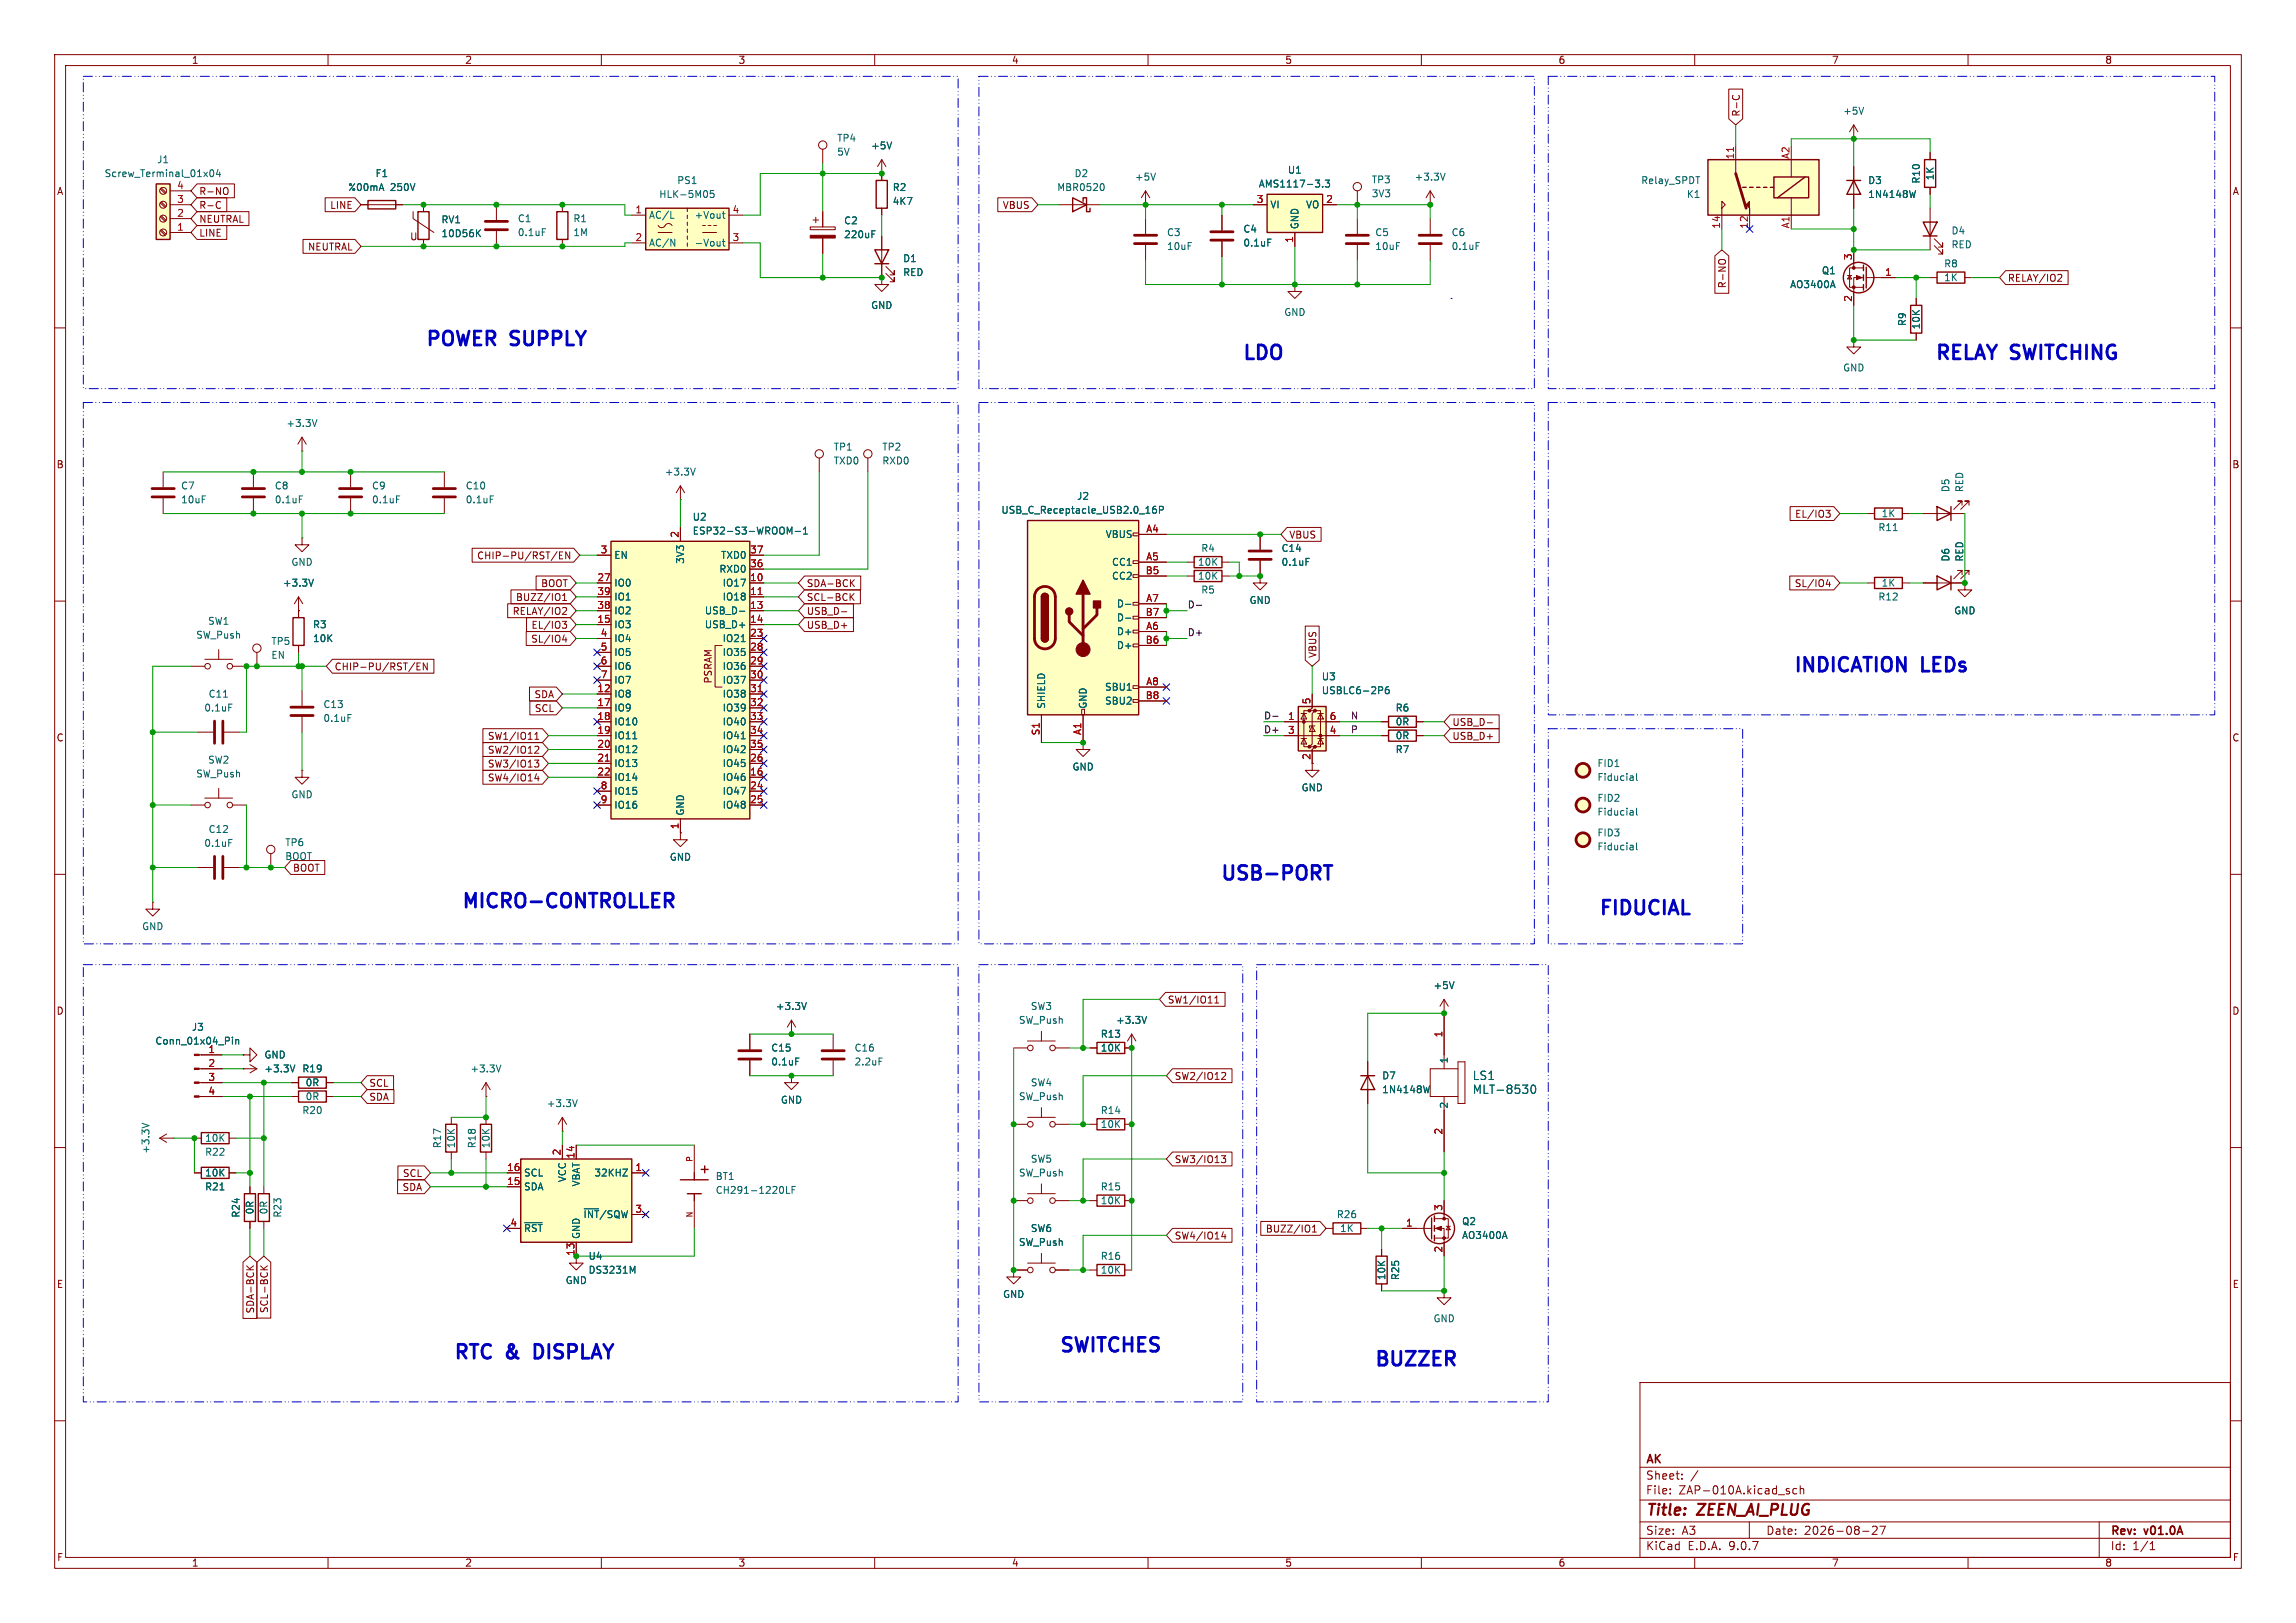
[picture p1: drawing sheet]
<svg xmlns="http://www.w3.org/2000/svg" width="420mm" height="297mm" viewBox="0 0 420 297" stroke-linecap="round" stroke-linejoin="round" font-family="sans-serif">
<defs><g id="words">
<g font-size="3.5" fill="#0000c2">
<text x="77.6" y="64">POWER</text>
<text x="93.5" y="64">SUPPLY</text>
<text x="227" y="66.6">LDO</text>
<text x="353.7" y="66.6">RELAY SWITCHING</text>
<text x="327.8" y="123.7">INDICATION</text>
<text x="351.6" y="123.7">LEDs</text>
<text x="223" y="161.8">USB-PORT</text>
<text x="84.2" y="166.9">MICRO-CONTROLLER</text>
<text x="292.2" y="168.2">FIDUCIAL</text>
<text x="82.7" y="249.4">RTC</text>
<text x="92.7" y="249.4">&amp;</text>
<text x="98.8" y="249.4">DISPLAY</text>
<text x="193.5" y="248.2">SWITCHES</text>
<text x="251.1" y="250.7">BUZZER</text>
</g>
<g font-size="2.8" fill="#840000">
<text x="301" y="277.9">Title:</text>
<text x="310.6" y="277.9">ZEEN_AI_PLUG</text>
</g>
<g font-size="2.1" fill="#006464">
<text x="269.3" y="197.8">LS1</text>
<text x="269.3" y="200.4">MLT-8530</text>
</g>
<g font-size="2.1" fill="#840000">
<text x="301" y="268.2">AK</text>
<text x="301" y="273.7">File:</text>
<text x="301" y="271">Sheet:</text>
<text x="307.1" y="273.7">ZAP-010A.kicad_sch</text>
<text x="301" y="281.1">Size:</text>
<text x="307.6" y="281.1">A3</text>
<text x="323" y="281.1">Date:</text>
<text x="330" y="281.1">2026-08-27</text>
<text x="386" y="281.3">Rev:</text>
<text x="392.4" y="281.3">v01.0A</text>
<text x="301" y="283.9">KiCad</text>
<text x="308.7" y="283.9">E.D.A.</text>
<text x="316.3" y="283.9">9.0.7</text>
<text x="386" y="283.9">Id:</text>
<text x="390.1" y="283.9">1/1</text>
</g>
<g font-size="1.8" fill="#840000">
<text x="35" y="11.9">1</text>
<text x="85" y="11.9">2</text>
<text x="135" y="11.9">3</text>
<text x="185" y="11.9">4</text>
<text x="235" y="11.9">5</text>
<text x="285" y="11.9">6</text>
<text x="335" y="11.9">7</text>
<text x="385" y="11.9">8</text>
<text x="318.5" y="21.4" transform="rotate(-90 318.5 21.4)">R-C</text>
<text x="10.3" y="35.9">A</text>
<text x="36.4" y="35.9">R-NO</text>
<text x="408.3" y="35.9">A</text>
<text x="36.4" y="38.4">R-C</text>
<text x="36.4" y="41">NEUTRAL</text>
<text x="60.3" y="38.4">LINE</text>
<text x="183.3" y="38.4">VBUS</text>
<text x="36.4" y="43.5">LINE</text>
<text x="56.2" y="46">NEUTRAL</text>
<text x="74.9" y="44.2">U</text>
<text x="315.9" y="52.9" transform="rotate(-90 315.9 52.9)">R-NO</text>
<text x="367.2" y="51.8">RELAY/IO2</text>
<text x="10.3" y="85.9">B</text>
<text x="408.2" y="85.9">B</text>
<text x="328.3" y="94.9">EL/IO3</text>
<text x="235.7" y="98.7">VBUS</text>
<text x="87.2" y="102.6">CHIP-PU/RST/EN</text>
<text x="98.9" y="107.6">BOOT</text>
<text x="147.5" y="107.6">SDA-BCK</text>
<text x="328.2" y="107.6">SL/IO4</text>
<text x="93.7" y="112.7">RELAY/IO2</text>
<text x="94.3" y="110.2">BUZZ/IO1</text>
<text x="147.5" y="112.7">USB_D-</text>
<text x="147.5" y="110.2">SCL-BCK</text>
<text x="97.1" y="117.8">SL/IO4</text>
<text x="97.1" y="115.3">EL/IO3</text>
<text x="147.5" y="115.3">USB_D+</text>
<text x="61.1" y="122.9">CHIP-PU/RST/EN</text>
<text x="130.4" y="125.2" transform="rotate(-90 130.4 125.2)">PSRAM</text>
<text x="241" y="120.5" transform="rotate(-90 241 120.5)">VBUS</text>
<text x="97.7" y="128">SDA</text>
<text x="97.7" y="130.5">SCL</text>
<text x="10.3" y="135.9">C</text>
<text x="89.1" y="135.6">SW1/IO11</text>
<text x="265.6" y="133">USB_D-</text>
<text x="265.6" y="135.6">USB_D+</text>
<text x="408.2" y="135.9">C</text>
<text x="89.1" y="138.1">SW2/IO12</text>
<text x="89.1" y="140.7">SW3/IO13</text>
<text x="89.1" y="143.2">SW4/IO14</text>
<text x="52.1" y="157.6">BOOT</text>
<text x="53.5" y="159.7">BOOT</text>
<text x="10.3" y="185.9">D</text>
<text x="213.5" y="183.8">SW1/IO11</text>
<text x="408.2" y="185.9">D</text>
<text x="214.8" y="197.8">SW2/IO12</text>
<text x="67.5" y="199.1">SCL</text>
<text x="67.5" y="201.6">SDA</text>
<text x="73.6" y="215.6">SCL</text>
<text x="214.8" y="213">SW3/IO13</text>
<text x="73.5" y="218.1">SDA</text>
<text x="214.8" y="227">SW4/IO14</text>
<text x="231.4" y="225.7">BUZZ/IO1</text>
<text x="10.3" y="235.9">E</text>
<text x="408.3" y="235.9">E</text>
<text x="46.7" y="240.5" transform="rotate(-90 46.7 240.5)">SDA-BCK</text>
<text x="49.2" y="240.4" transform="rotate(-90 49.2 240.4)">SCL-BCK</text>
<text x="10.3" y="285.9">F</text>
<text x="35" y="286.9">1</text>
<text x="85" y="286.9">2</text>
<text x="135" y="286.9">3</text>
<text x="185" y="286.9">4</text>
<text x="235" y="286.9">5</text>
<text x="285" y="286.9">6</text>
<text x="335" y="286.9">7</text>
<text x="385" y="286.9">8</text>
<text x="408.3" y="285.9">F</text>
</g>
<g font-size="1.8" fill="#006464">
<text x="337.1" y="21.2">+5V</text>
<text x="153" y="26.1">TP4</text>
<text x="153" y="28.7">5V</text>
<text x="159.3" y="27.5">+5V</text>
<text x="19" y="32.6">Screw_Terminal_01x04</text>
<text x="28.7" y="30.1">J1</text>
<text x="63.6" y="35.2">%00mA</text>
<text x="68.6" y="32.6">F1</text>
<text x="71.4" y="35.2">250V</text>
<text x="123.8" y="33.9">PS1</text>
<text x="163.2" y="35.2">R2</text>
<text x="193.3" y="35.2">MBR0520</text>
<text x="196.5" y="32.6">D2</text>
<text x="207.5" y="33.2">+5V</text>
<text x="230.2" y="34.5">AMS1117-3.3</text>
<text x="235.5" y="32">U1</text>
<text x="250.8" y="33.8">TP3</text>
<text x="258.7" y="33.2">+3.3V</text>
<text x="300.1" y="33.9">Relay_SPDT</text>
<text x="341.6" y="33.9">D3</text>
<text x="351.4" y="33.7" transform="rotate(-90 351.4 33.7)">R10</text>
<text x="353.9" y="33.1" transform="rotate(-90 353.9 33.1)">1K</text>
<text x="80.7" y="41.1">RV1</text>
<text x="94.6" y="40.9">C1</text>
<text x="104.8" y="40.9">R1</text>
<text x="118.6" y="40.2">AC/L</text>
<text x="120.5" y="36.4">HLK-5M05</text>
<text x="127" y="40.2">+Vout</text>
<text x="154.3" y="41.2">C2</text>
<text x="163.2" y="37.7">4K7</text>
<text x="232.3" y="38.3">VI</text>
<text x="238.8" y="38.3">VO</text>
<text x="250.8" y="36.3">3V3</text>
<text x="308.5" y="36.4">K1</text>
<text x="341.6" y="36.4">1N4148W</text>
<text x="80.7" y="43.6">10D56K</text>
<text x="94.6" y="43.4">0.1uF</text>
<text x="104.8" y="43.4">1M</text>
<text x="118.6" y="45.3">AC/N</text>
<text x="127" y="45.3">-Vout</text>
<text x="154.3" y="43.8">220uF</text>
<text x="213.4" y="43.4">C3</text>
<text x="213.4" y="45.9">10uF</text>
<text x="227.3" y="42.8">C4</text>
<text x="227.3" y="45.3">0.1uF</text>
<text x="237.7" y="42" transform="rotate(-90 237.7 42)">GND</text>
<text x="251.5" y="43.4">C5</text>
<text x="251.5" y="45.9">10uF</text>
<text x="265.4" y="43.4">C6</text>
<text x="265.4" y="45.9">0.1uF</text>
<text x="356.9" y="43.1">D4</text>
<text x="356.9" y="45.6">RED</text>
<text x="165.1" y="48.2">D1</text>
<text x="165.1" y="50.7">RED</text>
<text x="327.4" y="52.9">AO3400A</text>
<text x="333.2" y="50.4">Q1</text>
<text x="355.5" y="49.1">R8</text>
<text x="355.5" y="51.7">1K</text>
<text x="159.3" y="56.7">GND</text>
<text x="234.8" y="58">GND</text>
<text x="348.8" y="59.8" transform="rotate(-90 348.8 59.8)">R9</text>
<text x="351.4" y="60.4" transform="rotate(-90 351.4 60.4)">10K</text>
<text x="337.1" y="68.2">GND</text>
<text x="52.3" y="78.3">+3.3V</text>
<text x="152.4" y="82.7">TP1</text>
<text x="161.3" y="82.7">TP2</text>
<text x="33" y="89.8">C7</text>
<text x="50.2" y="89.8">C8</text>
<text x="68" y="89.8">C9</text>
<text x="85.1" y="89.8">C10</text>
<text x="121.5" y="87.2">+3.3V</text>
<text x="152.4" y="85.2">TXD0</text>
<text x="161.3" y="85.2">RXD0</text>
<text x="33" y="92.3">10uF</text>
<text x="50.2" y="92.3">0.1uF</text>
<text x="68" y="92.3">0.1uF</text>
<text x="85.1" y="92.3">0.1uF</text>
<text x="126.6" y="95.5">U2</text>
<text x="183.1" y="94.2">USB_C_Receptacle_USB2.0_16P</text>
<text x="196.9" y="91.7">J2</text>
<text x="344.1" y="94.8">1K</text>
<text x="356.8" y="90.2" transform="rotate(-90 356.8 90.2)">D5</text>
<text x="359.3" y="90.2" transform="rotate(-90 359.3 90.2)">RED</text>
<text x="126.6" y="98">ESP32-S3-WROOM-1</text>
<text x="202.2" y="98.7">VBUS</text>
<text x="219.6" y="101.2">R4</text>
<text x="234.3" y="101.2">C14</text>
<text x="343.5" y="97.4">R11</text>
<text x="51.7" y="107.5">+3.3V</text>
<text x="53.2" y="103.7">GND</text>
<text x="112.3" y="102.5">EN</text>
<text x="112.3" y="107.5">IO0</text>
<text x="125.3" y="103.3" transform="rotate(-90 125.3 103.3)">3V3</text>
<text x="131.5" y="105">RXD0</text>
<text x="131.8" y="102.5">TXD0</text>
<text x="132.1" y="107.5">IO17</text>
<text x="203.3" y="103.7">CC1</text>
<text x="203.3" y="106.3">CC2</text>
<text x="219" y="106.3">10K</text>
<text x="219" y="103.7">10K</text>
<text x="234.3" y="103.7">0.1uF</text>
<text x="344.1" y="107.5">1K</text>
<text x="356.8" y="102.9" transform="rotate(-90 356.8 102.9)">D6</text>
<text x="359.3" y="102.9" transform="rotate(-90 359.3 102.9)">RED</text>
<text x="112.3" y="110.1">IO1</text>
<text x="112.3" y="112.6">IO2</text>
<text x="128.8" y="112.6">USB_D-</text>
<text x="132.1" y="110.1">IO18</text>
<text x="204.2" y="111.4">D-</text>
<text x="204.2" y="113.9">D-</text>
<text x="219.6" y="108.8">R5</text>
<text x="228.5" y="110.7">GND</text>
<text x="343.5" y="110.1">R12</text>
<text x="357.4" y="112.6">GND</text>
<text x="35.8" y="117.1">SW_Push</text>
<text x="38" y="114.5">SW1</text>
<text x="49.5" y="118.2">TP5</text>
<text x="57.2" y="115.2">R3</text>
<text x="57.2" y="117.7">10K</text>
<text x="112.3" y="115.2">IO3</text>
<text x="112.3" y="117.7">IO4</text>
<text x="128.8" y="115.2">USB_D+</text>
<text x="132.1" y="117.7">IO21</text>
<text x="204.2" y="116.4">D+</text>
<text x="204.2" y="119">D+</text>
<text x="49.5" y="120.8">EN</text>
<text x="112.3" y="120.2">IO5</text>
<text x="112.3" y="122.8">IO6</text>
<text x="112.3" y="125.3">IO7</text>
<text x="132.1" y="120.2">IO35</text>
<text x="132.1" y="122.8">IO36</text>
<text x="132.1" y="125.3">IO37</text>
<text x="241.7" y="124.7">U3</text>
<text x="37.3" y="130.4">0.1uF</text>
<text x="38.1" y="127.9">C11</text>
<text x="59.1" y="129.8">C13</text>
<text x="112.3" y="127.9">IO8</text>
<text x="112.3" y="130.4">IO9</text>
<text x="132.1" y="127.9">IO38</text>
<text x="132.1" y="130.4">IO39</text>
<text x="191.4" y="129.8" transform="rotate(-90 191.4 129.8)">SHIELD</text>
<text x="199" y="129.8" transform="rotate(-90 199 129.8)">GND</text>
<text x="202" y="126.6">SBU1</text>
<text x="202" y="129.1">SBU2</text>
<text x="241.7" y="127.2">USBLC6-2P6</text>
<text x="255.2" y="130.4">R6</text>
<text x="59.1" y="132.3">0.1uF</text>
<text x="112.3" y="132.9">IO10</text>
<text x="112.3" y="135.5">IO11</text>
<text x="132.1" y="132.9">IO40</text>
<text x="132.1" y="135.5">IO41</text>
<text x="255.2" y="135.5">0R</text>
<text x="255.2" y="132.9">0R</text>
<text x="35.8" y="142.5">SW_Push</text>
<text x="38" y="139.9">SW2</text>
<text x="112.3" y="138">IO12</text>
<text x="112.3" y="140.6">IO13</text>
<text x="112.3" y="143.1">IO14</text>
<text x="132.1" y="138">IO42</text>
<text x="132.1" y="140.6">IO45</text>
<text x="132.1" y="143.1">IO46</text>
<text x="196.1" y="141.2">GND</text>
<text x="255.2" y="138">R7</text>
<text x="292.1" y="140.6">FID1</text>
<text x="292.1" y="143.1">Fiducial</text>
<text x="53.2" y="146.3">GND</text>
<text x="112.3" y="145.6">IO15</text>
<text x="112.3" y="148.2">IO16</text>
<text x="125.3" y="149.4" transform="rotate(-90 125.3 149.4)">GND</text>
<text x="132.1" y="145.6">IO47</text>
<text x="132.1" y="148.2">IO48</text>
<text x="238" y="145">GND</text>
<text x="292.1" y="146.9">FID2</text>
<text x="292.1" y="149.5">Fiducial</text>
<text x="37.3" y="155.2">0.1uF</text>
<text x="38.1" y="152.6">C12</text>
<text x="52.1" y="155">TP6</text>
<text x="292.1" y="153.3">FID3</text>
<text x="292.1" y="155.8">Fiducial</text>
<text x="122.4" y="157.7">GND</text>
<text x="25.9" y="170.4">GND</text>
<text x="141.8" y="185">+3.3V</text>
<text x="188.5" y="185">SW3</text>
<text x="262.1" y="181.2">+5V</text>
<text x="28.3" y="191.4">Conn_01x04_Pin</text>
<text x="35" y="188.8">J3</text>
<text x="186.3" y="187.6">SW_Push</text>
<text x="201.3" y="190.1">R13</text>
<text x="204.1" y="187.6">+3.3V</text>
<text x="48.3" y="193.9">GND</text>
<text x="48.3" y="196.4">+3.3V</text>
<text x="55.2" y="196.4">R19</text>
<text x="86" y="196.4">+3.3V</text>
<text x="141" y="192.6">C15</text>
<text x="141" y="195.2">0.1uF</text>
<text x="156.2" y="192.6">C16</text>
<text x="156.2" y="195.2">2.2uF</text>
<text x="201.3" y="192.6">10K</text>
<text x="252.7" y="197.7">D7</text>
<text x="265" y="194.7" transform="rotate(-90 265 194.7)">1</text>
<text x="55.8" y="199">0R</text>
<text x="55.8" y="201.5">0R</text>
<text x="99.9" y="202.8">+3.3V</text>
<text x="142.7" y="202.2">GND</text>
<text x="186.3" y="201.5">SW_Push</text>
<text x="188.5" y="199">SW4</text>
<text x="252.7" y="200.3">1N4148W</text>
<text x="265" y="202.9" transform="rotate(-90 265 202.9)">2</text>
<text x="37.4" y="209.1">10K</text>
<text x="55.2" y="204.1">R20</text>
<text x="201.3" y="204.1">R14</text>
<text x="201.3" y="206.6">10K</text>
<text x="27.5" y="211.2" transform="rotate(-90 27.5 211.2)">+3.3V</text>
<text x="37.4" y="215.5">10K</text>
<text x="37.4" y="211.7">R22</text>
<text x="80.9" y="210.2" transform="rotate(-90 80.9 210.2)">R17</text>
<text x="83.4" y="210.2" transform="rotate(-90 83.4 210.2)">10K</text>
<text x="87.2" y="210.2" transform="rotate(-90 87.2 210.2)">R18</text>
<text x="89.8" y="210.2" transform="rotate(-90 89.8 210.2)">10K</text>
<text x="95.8" y="215.5">SCL</text>
<text x="108.6" y="215.5">32KHZ</text>
<text x="186.3" y="215.5">SW_Push</text>
<text x="188.5" y="213">SW5</text>
<text x="37.4" y="218">R21</text>
<text x="95.8" y="218">SDA</text>
<text x="103.7" y="216.4" transform="rotate(-90 103.7 216.4)">VCC</text>
<text x="106.3" y="217.2" transform="rotate(-90 106.3 217.2)">VBAT</text>
<text x="130.8" y="216.1">BT1</text>
<text x="130.8" y="218.7">CH291-1220LF</text>
<text x="201.3" y="218">R15</text>
<text x="201.3" y="220.6">10K</text>
<text x="44" y="222.9" transform="rotate(-90 44 222.9)">R24</text>
<text x="46.6" y="222.3" transform="rotate(-90 46.6 222.3)">0R</text>
<text x="49.1" y="222.3" transform="rotate(-90 49.1 222.3)">0R</text>
<text x="51.7" y="222.9" transform="rotate(-90 51.7 222.9)">R23</text>
<text x="95.8" y="225.7">~{RST}</text>
<text x="106.3" y="226.8" transform="rotate(-90 106.3 226.8)">GND</text>
<text x="106.6" y="223.1">~{INT}/SQW</text>
<text x="188.5" y="225.7">SW6</text>
<text x="244.4" y="223.1">R26</text>
<text x="245" y="225.7">1K</text>
<text x="267.3" y="226.9">AO3400A</text>
<text x="267.3" y="224.4">Q2</text>
<text x="107.6" y="233.3">DS3231M</text>
<text x="107.6" y="230.7">U4</text>
<text x="186.3" y="228.2">SW_Push</text>
<text x="201.3" y="230.7">R16</text>
<text x="201.3" y="233.3">10K</text>
<text x="103.4" y="235.2">GND</text>
<text x="183.4" y="237.7">GND</text>
<text x="253.6" y="234.4" transform="rotate(-90 253.6 234.4)">10K</text>
<text x="256.1" y="234.4" transform="rotate(-90 256.1 234.4)">R25</text>
<text x="262.1" y="242.2">GND</text>
</g>
<g font-size="1.8" fill="#a90000">
<text x="317.2" y="29.3" transform="rotate(-90 317.2 29.3)">11</text>
<text x="327.4" y="29.2" transform="rotate(-90 327.4 29.2)">A2</text>
<text x="32.3" y="34.7">4</text>
<text x="32.3" y="39.8">2</text>
<text x="32.3" y="37.2">3</text>
<text x="116.1" y="39.1">1</text>
<text x="133.9" y="39.1">4</text>
<text x="229.8" y="37.2">3</text>
<text x="242.5" y="37.2">2</text>
<text x="314.7" y="42" transform="rotate(-90 314.7 42)">14</text>
<text x="319.8" y="42" transform="rotate(-90 319.8 42)">12</text>
<text x="327.4" y="41.9" transform="rotate(-90 327.4 41.9)">A1</text>
<text x="32.3" y="42.3">1</text>
<text x="116.1" y="44.2">2</text>
<text x="133.9" y="44.2">3</text>
<text x="236.6" y="44.5" transform="rotate(-90 236.6 44.5)">1</text>
<text x="338.8" y="47.7" transform="rotate(-90 338.8 47.7)">3</text>
<text x="344.7" y="50.5">1</text>
<text x="338.8" y="55.3" transform="rotate(-90 338.8 55.3)">2</text>
<text x="109.8" y="101.3">3</text>
<text x="124.2" y="98.5" transform="rotate(-90 124.2 98.5)">2</text>
<text x="137.1" y="101.3">37</text>
<text x="209.6" y="97.5">A4</text>
<text x="109.2" y="106.4">27</text>
<text x="137.1" y="103.9">36</text>
<text x="137.1" y="106.4">10</text>
<text x="209.5" y="105.2">B5</text>
<text x="209.6" y="102.6">A5</text>
<text x="109.2" y="109">39</text>
<text x="109.2" y="111.5">38</text>
<text x="137.1" y="109">11</text>
<text x="137.1" y="111.5">13</text>
<text x="209.5" y="112.8">B7</text>
<text x="209.6" y="110.2">A7</text>
<text x="109.2" y="114">15</text>
<text x="109.8" y="116.6">4</text>
<text x="109.8" y="119.1">5</text>
<text x="137.1" y="114">14</text>
<text x="137.1" y="116.6">23</text>
<text x="137.1" y="119.1">28</text>
<text x="209.5" y="117.9">B6</text>
<text x="209.6" y="115.3">A6</text>
<text x="109.8" y="121.7">6</text>
<text x="109.8" y="124.2">7</text>
<text x="137.1" y="121.7">29</text>
<text x="137.1" y="124.2">30</text>
<text x="209.6" y="125.5">A8</text>
<text x="109.2" y="126.7">12</text>
<text x="109.2" y="129.3">17</text>
<text x="109.2" y="131.8">18</text>
<text x="137.1" y="126.7">31</text>
<text x="137.1" y="129.3">32</text>
<text x="137.1" y="131.8">33</text>
<text x="209.5" y="128">B8</text>
<text x="235.5" y="131.8">1</text>
<text x="239.8" y="129" transform="rotate(-90 239.8 129)">5</text>
<text x="243.1" y="131.8">6</text>
<text x="109.2" y="134.4">19</text>
<text x="109.2" y="136.9">20</text>
<text x="137.1" y="134.4">34</text>
<text x="137.1" y="136.9">35</text>
<text x="190.2" y="134.7" transform="rotate(-90 190.2 134.7)">S1</text>
<text x="197.9" y="134.6" transform="rotate(-90 197.9 134.6)">A1</text>
<text x="235.5" y="134.4">3</text>
<text x="243.1" y="134.4">4</text>
<text x="109.2" y="139.4">21</text>
<text x="109.2" y="142">22</text>
<text x="137.1" y="139.4">26</text>
<text x="137.1" y="142">16</text>
<text x="239.8" y="139.1" transform="rotate(-90 239.8 139.1)">2</text>
<text x="109.8" y="144.5">8</text>
<text x="109.8" y="147.1">9</text>
<text x="137.1" y="144.5">24</text>
<text x="137.1" y="147.1">25</text>
<text x="124.2" y="151.8" transform="rotate(-90 124.2 151.8)">1</text>
<text x="263.9" y="189.9" transform="rotate(-90 263.9 189.9)">1</text>
<text x="38" y="192.8">1</text>
<text x="38" y="195.3">2</text>
<text x="38" y="197.9">3</text>
<text x="38" y="200.4">4</text>
<text x="263.9" y="207.7" transform="rotate(-90 263.9 207.7)">2</text>
<text x="92.7" y="214.4">16</text>
<text x="102.6" y="211.5" transform="rotate(-90 102.6 211.5)">2</text>
<text x="105.2" y="212.1" transform="rotate(-90 105.2 212.1)">14</text>
<text x="116.1" y="214.4">1</text>
<text x="92.7" y="216.9">15</text>
<text x="116.1" y="222">3</text>
<text x="263.9" y="221.7" transform="rotate(-90 263.9 221.7)">3</text>
<text x="93.3" y="224.5">4</text>
<text x="257.1" y="224.5">1</text>
<text x="105.2" y="229.9" transform="rotate(-90 105.2 229.9)">13</text>
<text x="263.9" y="229.3" transform="rotate(-90 263.9 229.3)">2</text>
</g>
<g font-size="1.8" fill="#0f0f0f">
<text x="217.2" y="111.4">D-</text>
<text x="217.2" y="116.5">D+</text>
<text x="231.1" y="131.7">D-</text>
<text x="247" y="131.7">N</text>
<text x="231.1" y="134.3">D+</text>
<text x="247" y="134.3">P</text>
</g>
<g font-size="1.4" fill="#a90000">
<text x="126.7" y="212.7" transform="rotate(-90 126.7 212.7)">P</text>
<text x="126.7" y="222.9" transform="rotate(-90 126.7 222.9)">N</text>
</g>
</g></defs>
<g fill="none" stroke="#840000" stroke-width=".18">
<path d="M10 10h400v277h-400zM12 12h396v273h-396zM60 10v2M110 10v2M160 10v2M210 10v2M260 10v2M310 10v2M360 10v2M193.7 37.5h7.6M209.5 37.5h.1M209.5 34.9l-.7 1.3"/>
<path d="M209.5 34.9l.8 1.3M209.5 34.9v2.6M10 60h2M408 60h2M46.4 86.4v2.8M46.4 91.2v2.8M10 110h2M47 119.4v2.5M54.6 111.8h.1M54.6 109.2v3.8M54.6 118.1v1.3M54.6 109.2l-.8 1.3"/>
<path d="M54.6 109.2l.8 1.3M230.5 105.4v1.3h1.3l-1.3 1.3-1.3-1.3h1.3M230.5 105.4h.1M408 110h2M240 139.7v1.3h1.3l-1.3 1.2-1.2-1.2h1.2M252.7 134.6h1.3M259.1 134.6h1.2M10 160h2M408 160h2M10 210h2M408 210h2M300 253h108v32h-108z"/>
<path d="M10 260h2M300 278.5h108M300 274.5h108M300 268.5h108M305.5 273.2v.2M305.5 272.5v.1M307.7 270.5v.2M307.7 269.8v.1M310.6 269.1l-1.3 1.9M320 278.5v3M327.2 272.9l.2 .2-.2 .3M327.2 272.4l.1 .1"/>
<path d="M328.7 272.5l-.5-.1-.3 .3v.4l.2 .2h.6M329.3 272.5l.2-.1 .4 .1v.9M329.3 271.9v1.5M342.5 279.4l.6-.1 .2 .1 .1 .3-1 1.1h1M343.9 279.3h1l-.7 1.5M384 278.5v6.5M408 260h2M60 285v2M110 285v2M160 285v2M210 285v2M260 285v2"/>
<path d="M300 281.5h108M310 285v2M340.7 280.2h1.2M360 285v2M393.3 283.6h.9M393.3 282.5l.4-.4v1.5"/>
<circle cx="47" cy="118.6" r=".76"/>
</g>
<path d="M196.2 36.2l2.6 1.3-2.6 1.2zM198.1 36.8v-.6h.7v2.5h.6v-.6M53.6 113h2v5.1h-2zM254 133.6h5.1v2h-5.1z" fill="none" stroke="#840000" stroke-width=".25"/>
<g fill="none" stroke="#006464" stroke-width=".18">
<path d="M201.7 33.6a.79 .79 0 0 1 0 1.3M211.4 31.7l-.5 1.3M54.8 90.7h.6M57.3 106l-.4 1.3M298.7 142v.8M298.7 148.4v.8M298.7 154.7v.8M298.7 149.1l-.1 .1M298.7 148.6l-.1 .1M298.7 155.5h-.1M298.7 155h-.1M298.7 142.8h-.1"/>
<path d="M298.7 142.3h-.1M299.3 147.9v1.1l.2 .2M299.3 141.5v1.1l.2 .2M299.3 154.2v1.1l.2 .2"/>
</g>
<g fill="#ffffc2" stroke="#ffffc2" stroke-width=".18">
<circle cx="289.6" cy="147.3" r="1.27"/>
<circle cx="289.6" cy="153.7" r="1.27"/>
<circle cx="289.6" cy="141" r="1.27"/>
</g>
<g fill="none" stroke="#840000" stroke-width=".51">
<path d="M44.3 89.4h4.1M44.3 90.9h4.1"/>
<circle cx="289.6" cy="153.7" r="1.27"/>
<circle cx="289.6" cy="141" r="1.27"/>
<circle cx="289.6" cy="147.3" r="1.27"/>
</g>
<path d="M118.1 38.1h15.2v7.6h-15.2z" fill="#ffffc2"/>
<path d="M118.1 38.1h15.2v7.6h-15.2z" fill="none" stroke="#840000" stroke-width=".25"/>
<g fill="none" stroke="#840000" stroke-width=".18">
<path d="M115.6 39.4h2.5M125.7 38.1v.6M125.7 39.4v.6M133.3 39.4h2.6M115.6 44.5h2.5M120.4 41.3a.8 .8 0 0 0 .8 .3 .8 .8 0 0 0 .6-.5 .73 .73 0 0 1 1.1 .2M120.4 42.5h2.5M125.7 40.6v.7M125.7 41.9v.6M125.7 43.2v.6M125.7 44.5v.6M128.5 42.5h2.6"/>
<path d="M128.5 41.3h.5M129.5 41.3h.5M130.6 41.3h.5M133.3 44.5h2.6M230.5 97.8v2.8M230.5 102.6v2.8M198.1 135.9v1.3h1.3l-1.3 1.2-1.3-1.2h1.3M198.1 135.9h.1"/>
</g>
<path d="M122.7 39.9h.6M130.6 34.9h-.6l-.1 .6 .2-.1h.4l.1 .2v.4l-.2 .1-.5-.1M132.1 39.1h.5M132.3 38.7v1.1l.3 .1M122.7 43.8l.7 1.2v-1.2M132.1 44.2h.5M132.3 43.8v1l.3 .2M238.9 102.2h.6" fill="none" stroke="#006464" stroke-width=".18"/>
<path d="M228.5 100.8h4M228.5 102.4h4" fill="none" stroke="#840000" stroke-width=".51"/>
<path d="M188 95.3h20.3v35.5h-20.3z" fill="#ffffc2"/>
<g fill="none" stroke="#840000" stroke-width=".18">
<path d="M209.5 40v2.8M209.5 44.8v2.8M207.3 97.5h1v.5h-1zM208.3 97.8h5.1M207.3 102.6h1v.5h-1zM207.3 105.2h1v.5h-1zM207.3 110.2h1v.5h-1zM207.3 112.8h1v.5h-1zM207.3 115.3h1v.5h-1zM207.3 117.9h1v.5h-1zM208.3 102.9h5.1M208.3 105.4h5.1"/>
<path d="M208.3 110.5h5.1M208.3 113h5.1M208.3 115.6h5.1M208.3 118.1h5.1M190.5 130.8v5.1M197.9 129.8h.5v1h-.5zM198.1 130.8v5.1M207.3 125.5h1v.5h-1zM207.3 128h1v.5h-1zM208.3 125.7h5.1M208.3 128.3h5.1"/>
</g>
<path d="M188 95.3h20.3v35.5h-20.3zM190.5 109.2a.64 .64 0 0 1 .6-.6 .64 .64 0 0 1 .7 .6M190.5 116.8a.64 .64 0 0 0 .6 .7 .64 .64 0 0 0 .7-.7" fill="none" stroke="#840000" stroke-width=".25"/>
<path d="M207.5 43.1h4.1M207.5 44.6h4.1M189.8 107.9a1.9 1.9 0 0 1 2.1-.4 1.9 1.9 0 0 1 1.1 1.7v7.6a1.91 1.91 0 0 1-1.9 1.9 1.91 1.91 0 0 1-1.9-1.9v-7.7l.2-.7zM195.6 112.5v1.3l2.5 2.5M198.1 108.7v10.2M200.7 111.3v1.2l-2.6 2.6" fill="none" stroke="#840000" stroke-width=".51"/>
<g fill="#840000" stroke="#840000" stroke-width=".25">
<path d="M190.5 109.2h1.3v7.6h-1.3z"/>
<path d="M190.7 108.8a.64 .64 0 0 1 .7-.2 .64 .64 0 0 1 .4 .6h-1.3z"/>
<path d="M190.5 116.8h1.3a.64 .64 0 0 1-.7 .7 .64 .64 0 0 1-.6-.7z"/>
<path d="M198.1 106.2l1.3 2.5h-2.6z"/>
<path d="M200 110h1.3v1.3h-1.3z"/>
<circle cx="195.6" cy="111.9" r=".63"/>
</g>
<circle cx="198.1" cy="118.9" r="1.27" fill="#840000" stroke="#840000" stroke-width=".18"/>
<path d="M211.4 92.7h-.3a.86 .86 0 0 0 0 1.2l.4-.1v-.4l-.2-.3-.4 .1-.1 .2M212.1 93.3h.6l.1-.2v-.3l-.7-.1v1.2M205.9 110.6h1M205.9 113.1h1" fill="none" stroke="#006464" stroke-width=".18"/>
<path d="M237.5 129.3h5.1v8.1h-5.1z" fill="#ffffc2"/>
<g fill="#840000" stroke="#840000" stroke-width=".18">
<path d="M148.2 43.1h4.6v.5h-4.6z"/>
<path d="M262.6 224.8l1.1-.4v.8z"/>
<path d="M339.6 50.4l1 .4-1 .4z"/>
<circle cx="238.5" cy="132.1" r=".25"/>
<circle cx="239.5" cy="130" r=".25"/>
<circle cx="239.5" cy="136.7" r=".25"/>
<circle cx="240.5" cy="130" r=".25"/>
<circle cx="240.5" cy="136.7" r=".25"/>
<circle cx="241.6" cy="134.6" r=".25"/>
<circle cx="264.2" cy="223" r=".25"/>
<circle cx="264.2" cy="226.6" r=".25"/>
<circle cx="339.1" cy="49" r=".25"/>
<circle cx="339.1" cy="52.6" r=".25"/>
</g>
<g fill="none" stroke="#840000" stroke-width=".18">
<path d="M102.9 37.5v1.2M149.2 39.8v1M150.5 38.7v2.8M339.1 25.4h.1M339.1 22.9v2.5M339.1 30.5v7.6M339.1 22.9l-.8 1.2M339.1 22.9l.8 1.2M353.1 27.9v1.3M353.1 34.3v1.3M353.1 38.1v7.6M102.9 43.8v1.3"/>
<path d="M148.2 41.5h4.6v.5h-4.6zM148.7 40.3h1M150.5 43.6v2.8M337.9 50.4h.8M338.3 50.4l.4 .7h-.8zM339.1 45.7v3.3M340.9 49h-2.6v3.6h2.6M340.9 50.8h-1.8v5.1M341.4 50.8h5.3M353.1 50.8h1.2M353.8 45l1.5 1.5v-.8v.8h-.7M353.8 43.7l1.5 1.5v-.7v.7h-.7"/>
<path d="M359.4 50.8h1.3M64.1 86.4v2.8M64.1 91.2v2.8M217.2 105.4h1.2M217.2 102.9h1.2M223.5 105.4h1.3M223.5 102.9h1.3M234.9 132.1h10.2M234.9 134.6h10.2M238 135.1h1M238 130.6h1M238.5 130.6l.5 1h-1z"/>
<path d="M238.5 135.1l.5 1h-1zM239.5 130h-1v6.7h1M240 127v2.5l-.5 .5h1l-.5 .6v5.5l-.5 .6h1l-.5 .5v2.5M240 132.8l.5 1.1h-1zM240.5 132.8h-1v.4M240.5 130h1.1v6.7h-1.1M241 135.1h1.1M241 130.6h1.1M241.6 130.6l.5 1h-1.1zM241.6 135.1l.5 1h-1.1zM252.7 132.1h1.3M259.1 132.1h1.2"/>
<path d="M250.2 194.3v7.6M264.2 185.4v10.2M266.7 194.3h1.3v7.6h-1.3zM266.7 195.6h-5.1v5.1h5.1M185.4 219.7h2.6M188 218.4h5M190.5 216.7v1.7M193 219.7h2.6M264.2 200.7v10.1M264.2 219.7v3.3M185.4 232.4h2.6M188 231.1h5"/>
<path d="M190.5 229.4v1.7M193 232.4h2.6M199.4 232.4h1.3M205.7 232.4h1.3M242.6 224.8h1.2M248.9 224.8h1.3M256.5 224.8h5.4M262.4 223h2.5v3.6h-2.5M262.4 224.8h1.8v5.1M264.2 236.2v1.3h-1.3l1.3 1.3 1.2-1.3h-1.2M264.2 236.2h.1M264.5 224.4h.8"/>
<path d="M264.9 224.4l.4 .6h-.8z"/>
<circle cx="188.5" cy="219.7" r=".51"/>
<circle cx="192.5" cy="219.7" r=".51"/>
<circle cx="188.5" cy="232.4" r=".51"/>
<circle cx="192.5" cy="232.4" r=".51"/>
</g>
<g fill="none" stroke="#840000" stroke-width=".25">
<path d="M101.9 38.7h2v5.1h-2zM337.8 33h2.6M339.1 33l1.3 2.6h-2.6zM352 29.2h2.1v5.1h-2.1zM340.9 48.5v1M340.9 50.3v1M340.9 52.1v1M341.4 48.9v3.8M351.8 40.6h2.5l-1.2 2.6zM351.8 43.2h2.5M354.3 49.8h5.1v2h-5.1zM218.4 104.4h5.1v2h-5.1z"/>
<path d="M218.4 101.9h5.1v2h-5.1zM237.5 129.3h5.1v8.1h-5.1zM254 131.1h5.1v2h-5.1zM248.9 196.9h2.6M250.2 196.9l1.3 2.5h-2.6zM200.7 231.4h5v2h-5zM243.8 223.8h5.1v2h-5.1zM261.9 222.9v3.8M262.4 222.5v1M262.4 224.3v1M262.4 226.1v1"/>
<circle cx="340" cy="50.8" r="2.79"/>
<circle cx="263.3" cy="224.8" r="2.79"/>
</g>
<path d="M340.9 19.6l-.4 1.3M350.4 34.9l-.3 1.2M159.5 42.8h.4M159.5 42.2h.6M335.3 51.4l.4 1.2M72.5 90.7h.6M252.8 125.7l.1 .2-.1 .4M254 125.7h-.4a.86 .86 0 0 0 0 1.2l.5-.1v-.4l-.2-.2h-.4l-.1 .2M261.5 198.7l-.3 1.3M280.3 198.6h.1a.81 .81 0 0 1 .5 .7 .81 .81 0 0 1-.5 .8 1.01 1.01 0 0 1-.1-1.5zM275.2 225.4l.5 1.2" fill="none" stroke="#006464" stroke-width=".18"/>
<path d="M62.1 89.4h4.1M62.1 90.9h4.1" fill="none" stroke="#840000" stroke-width=".51"/>
<path d="M312.4 29.2h20.3v10.2h-20.3z" fill="#ffffc2"/>
<g fill="none" stroke="#840000" stroke-width=".18">
<path d="M315 38.1l.6-.6-.6-.7v5.1M317.5 26.7v5.1M320 39.4v2.5M327.7 29.2v3.2M327.7 36.2v5.7M261.6 40v2.8M261.6 44.8v2.8M350.5 54.6v1.3M339.1 62.2v1.3h1.3l-1.3 1.3-1.3-1.3h1.3M339.1 62.2h.1M350.5 61v1.2M341.6 94h1.3"/>
<path d="M348 94h1.2M351.8 94h7.6M358.9 92.5v-.8h-.8h.8l-1.5 1.5M360.2 92.5v-.8h-.8h.8l-1.6 1.5M341.6 106.7h1.3M348 106.7h1.2M351.8 106.7h7.6M358.9 105.2v-.8h-.8h.8l-1.5 1.5M359.4 106.7v1.3h1.3l-1.3 1.2-1.3-1.2h1.3M359.4 106.7h.1M360.2 105.2v-.8h-.8h.8l-1.6 1.5M185.4 191.8h2.6"/>
<path d="M188 190.5h5M190.5 188.7v1.8M193 191.8h2.6M199.4 191.8h1.3M205.7 191.8h1.3M207 191.8h.1M207 189.2l-.8 1.3M207 189.2l.8 1.3M207 189.2v2.6M185.4 205.7h2.6M188 204.5h5M190.5 202.7v1.8"/>
<path d="M193 205.7h2.6M199.4 205.7h1.3M199.4 219.7h1.3M205.7 205.7h1.3M205.7 219.7h1.3M185.4 232.4v1.3h1.3l-1.3 1.2-1.3-1.2h1.3M185.4 232.4h.1M252.7 228.6v1.3M252.7 234.9v1.3"/>
<circle cx="188.5" cy="191.8" r=".51"/>
<circle cx="192.5" cy="191.8" r=".51"/>
<circle cx="188.5" cy="205.7" r=".51"/>
<circle cx="192.5" cy="205.7" r=".51"/>
</g>
<g fill="none" stroke="#840000" stroke-width=".25">
<path d="M312.4 29.2h20.3v10.2h-20.3zM318.8 34.3h.6M320 34.3h.7M321.3 34.3h.6M322.6 34.3h.6M323.8 34.3h.7M324.5 32.4h6.3v3.8h-6.3zM330.2 32.4l-5.1 3.8M349.5 55.9h2v5.1h-2zM342.9 93h5.1v2h-5.1zM354.3 92.7l2.6 1.3-2.6 1.3zM356.9 92.7v2.6"/>
<path d="M342.9 105.7h5.1v2h-5.1zM354.3 105.4l2.6 1.3-2.6 1.3zM356.9 105.4v2.6M200.7 190.8h5v2h-5zM200.7 204.7h5v2.1h-5zM200.7 218.7h5v2h-5zM251.7 229.9h2v5h-2z"/>
</g>
<path d="M319.4 37.5l.6-.7v2.6v-1.3z" fill="#840000" stroke="#840000" stroke-width=".18"/>
<path d="M317.5 31.8l1.9 6.3M259.6 43.1h4.1M259.6 44.6h4.1" fill="none" stroke="#840000" stroke-width=".51"/>
<path d="M317.1 27v.7" fill="none" stroke="#a90000" stroke-width=".18"/>
<path d="M270 44.4h.6M346.3 97.1h.7M209.7 186l-.4 1.3" fill="none" stroke="#006464" stroke-width=".18"/>
<path d="M231.8 35.6h10.1v6.9h-10.1z" fill="#ffffc2"/>
<path d="M231.8 35.6h10.1v6.9h-10.1zM160 45.7h2.6l-1.3 2.6zM160 48.3h2.6M54.6 197.1h5.1v2h-5.1z" fill="none" stroke="#840000" stroke-width=".25"/>
<g fill="none" stroke="#840000" stroke-width=".18">
<path d="M223.5 39.4v2.8M229.2 37.5h2.6M241.9 37.5h2.6M248.3 34.9v2.6M261.6 37.5h.1M261.6 34.9l-.7 1.3M261.6 34.9l.8 1.3M261.6 34.9v2.6M161.3 43.2v7.6M162.1 50l1.5 1.6v-.8v.8h-.8M162.1 48.8l1.5 1.5v-.8v.8h-.8M223.5 44.2v2.8"/>
<path d="M236.9 52.1v1.2h1.2l-1.2 1.3-1.3-1.3h1.3M236.9 52.1h.1M236.9 42.5v2.6M248.3 40v2.8M248.3 44.8v2.8M55.2 98.4v1.3h1.3l-1.3 1.3-1.2-1.3h1.2M55.2 98.4h.1M40 118.9v1.8M34.9 121.9h2.6M37.5 120.7h5M42.5 121.9h2.6M55.2 126.4v2.8"/>
<path d="M55.2 131.2v2.8M34.9 147.3h2.6M36.2 158.8h2.8M37.5 146.1h5M40 144.3v1.8M41 158.8h2.8M42.5 147.3h2.6M49.5 156.2v2.6M55.2 141v1.2h1.3l-1.3 1.3-1.2-1.3h1.2M55.2 141h.1M27.9 165.1v1.3h1.3l-1.3 1.2-1.2-1.2h1.2M27.9 165.1h.1"/>
<path d="M36.4 198.1h4.2M36.4 195.6h4.2M36.4 193h4.2M44.4 195.6h.1M44.4 195.6h2.6M45.7 194.8l1.3 .8M47 195.6l-1.3 .7M53.3 198.1h1.3M59.7 198.1h1.3M36.4 200.7h4.2M105.4 229.9v1.2h1.3l-1.3 1.3-1.3-1.3h1.3"/>
<circle cx="248.3" cy="34.2" r=".76"/>
<circle cx="38" cy="121.9" r=".51"/>
<circle cx="42" cy="121.9" r=".51"/>
<circle cx="38" cy="147.3" r=".51"/>
<circle cx="42" cy="147.3" r=".51"/>
<circle cx="49.5" cy="155.4" r=".76"/>
</g>
<path d="M241.9 34.1v.1M242.4 33h.8l-.4 .4 .3 .2v.5l-.1 .1-.6-.1M264.3 31.7l-.4 1.3M231.9 43.8h.6M63.6 130.8h.6M41.8 153.6h.7M42.5 189.8v.1M42.5 190.2v.9M43.1 190.2v.9M43.1 190.4l.2-.2 .3 .1 .1 .8M53.9 194.9l-.4 1.3" fill="none" stroke="#006464" stroke-width=".18"/>
<path d="M221.5 42.4h4.1M221.5 43.9h4.1M246.3 43.1h4M246.3 44.6h4M53.2 130.9h4.1M53.2 129.4h4.1M39.2 156.7v4.1M40.8 156.7v4.1" fill="none" stroke="#840000" stroke-width=".51"/>
<g fill="#840000" stroke="#840000" stroke-width=".18">
<path d="M35.6 192.9h.8v.3h-.8z"/>
<path d="M35.6 195.5h.8v.2h-.8z"/>
<path d="M35.6 198h.8v.2h-.8z"/>
<path d="M35.6 200.5h.8v.3h-.8z"/>
</g>
<path d="M95.2 212.1h20.4v15.2h-20.4z" fill="#ffffc2"/>
<path d="M160.3 33h2v5.1h-2zM95.2 212.1h20.4v15.2h-20.4z" fill="none" stroke="#840000" stroke-width=".25"/>
<g fill="none" stroke="#840000" stroke-width=".18">
<path d="M90.8 37.5v2.8M150.5 27.3v2.5M161.3 31.8h.1M161.3 29.2v3.8M161.3 38.1v1.3M161.3 29.2l-.8 1.3M161.3 29.2l.8 1.3M90.8 42.3v2.8M161.3 50.8v1.3h1.3l-1.3 1.2-1.3-1.2h1.3M161.3 50.8h.1M36.2 134h2.8M41 134h2.8"/>
<path d="M88.9 198.1l-.8 1.3M88.9 198.1l.8 1.3M88.9 198.1v2.6M88.9 200.7h.1M92.7 214.6h2.5M92.7 217.2h2.5M102.9 209.6v2.5M105.4 209.6v2.5M115.6 214.6h2.5M92.7 224.8h2.5M105.4 227.3v2.6M115.6 222.2h2.5"/>
<circle cx="150.5" cy="26.5" r=".76"/>
</g>
<path d="M163.1 26l-.4 1.2M99.2 41.9h.6M40.9 127.6h.7M41.8 128.8h.7M91.6 194.9l-.4 1.3M113.9 213.9h.9l-.9 1.3h.9M96 223.7h3.2M115.7 232.6l.4-.9v1.3" fill="none" stroke="#006464" stroke-width=".18"/>
<path d="M88.8 40.5h4M88.8 42h4M39.2 132v4M40.8 132v4" fill="none" stroke="#840000" stroke-width=".51"/>
<path d="M28.6 33.7h2.5v10.1h-2.5z" fill="#ffffc2"/>
<path d="M28.6 33.7h2.5v10.1h-2.5zM67.3 36.7h5.1v1.5h-5.1zM76.5 38.7h2v5.1h-2zM36.8 213.6h5.1v2h-5.1zM36.8 207.3h5.1v2h-5.1zM124.5 215.9h5M125.7 218.4h2.6M127 214.6v1.3M127 218.4v1.3M128.3 214h1.2M128.9 213.4v1.2" fill="none" stroke="#840000" stroke-width=".25"/>
<g fill="none" stroke="#840000" stroke-width=".18">
<path d="M29.3 39.7l.9 .8M29.3 37.1l.9 .9M29.3 34.6l.9 .8M29.5 39.5l.9 .8M29.5 37l.9 .8M29.5 34.4l.9 .9M31.1 37.5h3.8M31.1 34.9h3.8M66 37.5h7.7M75.6 38.7v1.3l3.8 2.5M77.5 37.5v1.2M29.3 42.2l.9 .9"/>
<path d="M29.5 42l.9 .9M31.1 42.5h3.8M31.1 40h3.8M77.5 43.8v1.3M29.8 86.4v2.8M29.8 91.2v2.8M55.2 82.6h.1M55.2 80l-.7 1.3M55.2 80l.8 1.3M55.2 80v2.6M81.3 86.4v2.8M81.3 91.2v2.8"/>
<path d="M124.5 91.4h.1M124.5 88.9l-.8 1.3M124.5 88.9l.7 1.3M124.5 88.9v2.5M149.9 83.8v2.6M158.7 83.8v2.6M124.5 152.4v1.3h1.2l-1.2 1.2-1.3-1.2h1.3M124.5 152.4h.1M44.4 193h1.3v-1.2l1.3 1.2-1.3 1.3v-1.3M44.4 193h.1M137.2 189.2v2.8M137.2 194.1v2.8"/>
<path d="M144.8 189.2h.1M144.8 196.9v1.2h1.2l-1.2 1.3-1.3-1.3h1.3M144.8 196.9h.1M144.8 186.7l-.8 1.3M144.8 186.7l.7 1.3M144.8 186.7v2.5M152.4 189.2v2.8M152.4 194.1v2.8M264.2 185.4h.1M264.2 182.9l-.8 1.3M264.2 182.9l.7 1.3M264.2 182.9v2.5"/>
<path d="M29.2 208.3l1.3 .7M29.2 208.3h2.5M30.5 207.5l-1.3 .8M31.7 208.3h.1M35.6 208.3h1.2M35.6 214.6h1.2M41.9 208.3h1.3M41.9 214.6h1.3M102.9 207h.1M102.9 204.5l-.8 1.2M102.9 204.5l.7 1.2M102.9 204.5v2.5"/>
<path d="M127 209.6v5M127 219.7v5.1"/>
<circle cx="29.8" cy="37.5" r=".63"/>
<circle cx="29.8" cy="34.9" r=".63"/>
<circle cx="29.8" cy="40" r=".63"/>
<circle cx="29.8" cy="42.5" r=".63"/>
<circle cx="149.9" cy="83.1" r=".76"/>
<circle cx="158.7" cy="83.1" r=".76"/>
</g>
<g fill="none" stroke="#006464" stroke-width=".18">
<path d="M38.6 31.1h.1a.68 .68 0 0 1 .4 .6 .68 .68 0 0 1-.4 .6 .84 .84 0 0 1-.1-1.2zM39.9 31l-.3 .9h.8M40.2 31.5v.8M87.3 42.6l.6 .7M87.9 42l-.7 .8M58 76.8l-.5 1.2M89.7 90.7h.6M127.2 85.7l-.4 1.2M266 179.6l-.4 1.3M145.6 193.6h.6M147.5 183.5l-.4 1.2M160.8 193.6h.6"/>
<path d="M26 205.6l1.2 .4M40.2 217.7h.8M105.6 201.2l-.4 1.3M143.9 217.1v1.3h.6M144.9 217.7h.4M145.5 217.1h-.6v1.3"/>
</g>
<path d="M27.8 89.4h4.1M27.8 90.9h4.1M79.2 89.4h4.1M79.2 90.9h4.1M135.1 193.8h4.1M135.1 192.3h4.1M150.4 193.8h4M150.4 192.3h4" fill="none" stroke="#840000" stroke-width=".51"/>
<path d="M111.8 99.1h25.4v50.8h-25.4z" fill="#ffffc2"/>
<path d="M111.8 99.1h25.4v50.8h-25.4zM54.6 199.6h5.1v2.1h-5.1zM44.7 218.4h2v5.1h-2zM47.2 218.4h2.1v5.1h-2.1zM81.5 205.7h2.1v5.1h-2.1zM87.9 205.7h2v5.1h-2z" fill="none" stroke="#840000" stroke-width=".25"/>
<g fill="none" stroke="#840000" stroke-width=".18">
<path d="M316.2 16.3h2.6v5.4l-1.3 1.2-1.3-1.2zM317 17.5l-.1 .3M318 17.5l.2 .3M36 36.2h5.5v2.5h-5.5l-1.1-1.2zM36 33.7h6.9v2.5h-6.9l-1.1-1.3zM36 38.7h9.5v2.6h-9.5l-1.1-1.3zM40 36.9l.3 .1M40.3 38l-.3 .1M41.4 34.3l.1 .1a.81 .81 0 0 1-.1 1.2M59.5 36.2h5.4l1.1 1.3-1.1 1.2h-5.4zM66 37.5h1.3M72.4 37.5h1.3"/>
<path d="M77.5 37.5v1.2M150.5 38.7v2.8M161.3 31.8h.1M161.3 31.8v1.2M161.3 38.1v1.3M182.5 36.2h6.3l1.1 1.3-1.1 1.2h-6.3zM223.5 39.4v2.8M229.2 37.5h2.6M241.9 37.5h2.6M339.1 30.5v2.5M339.1 35.6v2.5M353.1 27.9v1.3"/>
<path d="M353.1 34.3v1.3M36 41.3h5.5v2.5h-5.5l-1.1-1.3zM55.4 43.8h9.5l1.1 1.3-1.1 1.3h-9.5zM77.5 43.8v1.3M150.5 43.6v2.8M161.3 50.8h.1M161.3 43.2v2.5M161.3 48.3v2.5M223.5 44.2v2.8M236.9 42.5v2.6M313.7 46.8l1.3-1.1 1.2 1.1v6.9h-2.5zM314.4 47.8v-.1a.81 .81 0 0 1 1.2 .1"/>
<path d="M339.1 45.7v2.6M339.1 53.3v2.6M344.2 50.8h2.5M350.5 54.6v1.3M366.9 49.5h11.4v2.6h-11.4l-1.1-1.3zM376.6 50.2l.4 .1 .1 .3-.7 .9h.7M350.5 61v1.2M124.5 96.5v2.6M208.3 97.8h5.1M230.5 97.8v2.8M235.4 96.5h6.3v2.6h-6.3l-1.1-1.3zM327.5 92.7h7.9l1.1 1.3-1.1 1.3h-7.9z"/>
<path d="M334 93.4h.8l-.4 .5 .3 .1 .1 .4-.3 .3h-.3M54.6 111.8h.1M54.6 111.8v1.2M54.6 118.1v1.3M86.4 100.3h18.5l1.1 1.3-1.1 1.3h-18.5zM92.9 110.5h11.4l1.1 1.3-1.1 1.2h-11.4zM93.5 107.9h10.8l1.1 1.3-1.1 1.3h-10.8zM96.3 115.6h8l1.1 1.2-1.1 1.3h-8zM96.3 113h8l1.1 1.3-1.1 1.3h-8zM98.1 105.4h6.2l1.1 1.3-1.1 1.3h-6.2zM101.9 100.9l-1.1 1.7M102.3 101.6h.5"/>
<path d="M102.9 113.7h.7l-.4 .5 .4 .1v.4l-.2 .3h-.4M102.9 109.9h.7M102.9 109l.4-.4v1.3M102.9 101h-.6v1.3h.6M103.1 111.2h.4l.1 .3-.7 .9h.7M103.2 116.2l-.3 .9h.8M103.5 116.7v.8M104.2 101v1.3l-.7-1.3v1.3M109.2 101.6h2.6M109.2 106.7h2.6M109.2 109.2h2.6M109.2 111.8h2.6"/>
<path d="M109.2 114.3h2.6M109.2 116.8h2.6M109.2 119.4h2.6M132.1 118.1h-1.3v7.6h1.3M137.2 101.6h2.5M137.2 106.7h2.5M137.2 109.2h2.5M137.2 111.8h2.5M137.2 114.3h2.5M137.2 116.8h2.5M137.2 119.4h2.5M137.2 104.1h2.5"/>
<path d="M147.2 113h8.9v2.6h-8.9l-1.2-1.3zM147.2 105.4h10.2v2.6h-10.2l-1.2-1.3zM147.2 110.5h8.9v2.5h-8.9l-1.2-1.2zM147.2 107.9h10.2v2.6h-10.2l-1.2-1.3zM153.9 111.9h1M155.7 109.2l.5 .7M155.7 106.6l.6 .8M156.2 108.6l-.7 .7M156.3 106.1l-.7 .7M208.3 102.9h5.1M208.3 105.4h5.1M208.3 110.5h5.1"/>
<path d="M208.3 113h5.1M208.3 115.6h5.1M208.3 118.1h5.1M230.5 105.4h.1M230.5 102.6v2.8M238.8 114.6h2.5v6.2l-1.3 1.1-1.2-1.1zM327.4 105.4h8l1.1 1.3-1.1 1.3h-8zM334.4 106l-.3 .9h.7M334.7 106.5v.9M351.8 106.7h2.5M356.9 106.7h2.5M359.4 106.7h.1"/>
<path d="M60.8 120.6h18.6v2.6h-18.6l-1.1-1.3zM75.9 121.3l-1.1 1.6M76.3 121.9h.4M76.9 121.3h-.6v1.3h.6M78.2 121.3v1.3l-.8-1.3v1.3M88.3 135.9h10.9l1.1 1.3-1.1 1.2h-10.9zM88.3 133.3h10.9l1.1 1.3-1.1 1.3h-10.9zM88.3 138.4h10.9l1.1 1.3-1.1 1.3h-10.9zM96.9 125.7h4.9l1.1 1.3-1.1 1.3h-4.9zM96.9 128.3h4.9l1.1 1.2-1.1 1.3h-4.9zM97.8 139.1h.8l-.5 .5 .4 .1v.5l-.2 .2-.5-.1M97.8 136.7l.5-.1 .3 .3-.8 .9h.8"/>
<path d="M97.8 135.3h.8M97.8 134.4l.4-.4v1.3M109.2 121.9h2.6M109.2 124.5h2.6M109.2 127h2.6M109.2 129.5h2.6M109.2 132.1h2.6M109.2 134.6h2.6M109.2 137.2h2.6M109.2 139.7h2.6M137.2 121.9h2.5M137.2 124.5h2.5"/>
<path d="M137.2 127h2.5M137.2 129.5h2.5M137.2 132.1h2.5M137.2 134.6h2.5M137.2 137.2h2.5M137.2 139.7h2.5M190.5 130.8v5.1M198.1 135.9h.1M198.1 130.8v5.1M208.3 125.7h5.1M208.3 128.3h5.1M234.9 132.1h2.6"/>
<path d="M234.9 134.6h2.6M240 127v2.5M240 137.2v2.5M242.6 132.1h2.5M242.6 134.6h2.5M252.7 132.1h1.3M252.7 134.6h1.3M259.1 132.1h1.2M259.1 134.6h1.2M265.3 130.8h8.9v2.6h-8.9l-1.1-1.3zM265.3 133.3h8.9v2.6h-8.9l-1.1-1.3zM272 132.3h1"/>
<path d="M53.2 157.5h6.2v2.5h-6.2l-1.1-1.2zM88.3 141h10.9l1.1 1.2-1.1 1.3h-10.9zM98.1 141.6l-.3 .9h.8M98.4 142.1v.8M109.2 142.2h2.6M109.2 144.8h2.6M109.2 147.3h2.6M124.5 152.4h.1M124.5 149.9v2.5M137.2 142.2h2.5M137.2 144.8h2.5M137.2 147.3h2.5"/>
<path d="M36.8 198.1h3.8M36.8 193h3.8M36.8 195.6h3.8M44.4 193h.1M44.4 195.6h.1M53.3 198.1h1.3M59.7 198.1h1.3M67.2 196.8h4.8v2.6h-4.8l-1.2-1.3zM67.2 199.4h4.9v2.5h-4.9l-1.2-1.2zM137.2 189.2v2.8M137.2 194.1v2.8M144.8 189.2h.1"/>
<path d="M144.8 196.9h.1M199.4 191.8h1.3M205.7 191.8h1.3M207 191.8h.1M213.2 181.6h10.9v2.6h-10.9l-1.1-1.3zM214.5 195.6h10.9v2.5h-10.9l-1.1-1.2zM222.2 183.6h.7M222.2 182.6l.4-.3v1.3M223.5 196.4l.5-.1 .2 .3-.8 .9h.8M250.2 194.3v2.6M250.2 199.4v2.5M264.2 185.4h.1"/>
<path d="M264.2 185.4v7.6M35.6 214.6h1.2M36.8 200.7h3.8M41.9 214.6h1.3M45.7 217.2v1.2M48.3 217.2v1.2M53.3 200.7h1.3M59.7 200.7h1.3M72.7 215.9h4.9l1.1 1.3-1.1 1.2h-4.9zM72.8 213.4h4.8l1.1 1.2-1.1 1.3h-4.8zM82.5 204.5v1.2M82.5 210.8v1.3"/>
<path d="M88.9 204.5v1.2M88.9 210.8v1.3M92.7 214.6h2.5M92.7 217.2h2.5M102.9 209.6v2.5M105.4 209.6v2.5M115.6 214.6h2.5M214.5 210.8h10.9v2.6h-10.9l-1.1-1.3zM223.4 211.5h.8l-.4 .5 .3 .1v.5l-.1 .2-.5-.1M264.2 203.2v7.6M264.2 219.7v2.5M44.4 231l1.3-1.1 1.3 1.1v10.3h-2.6z"/>
<path d="M45.1 231.6l.7 .8M45.7 223.5v1.3M46.4 231.6l-.7 .6M47 231l1.3-1.1 1.2 1.1v10.2h-2.5zM47.7 231.6l.7 .8M48.3 223.5v1.3M48.9 231.6l-.7 .6M92.7 224.8h2.5M105.4 227.3v2.6M115.6 222.2h2.5M185.4 232.4h.1M185.4 232.4h2.6"/>
<path d="M193 232.4h2.6M214.5 224.8h10.9v2.5h-10.9l-1.1-1.2zM223.8 225.4l-.3 .9h.8M224.1 225.9v.8M230.6 223.5h10.9l1.1 1.3-1.1 1.3h-10.9zM240.1 225.5h.7M240.1 224.6l.3-.4v1.3M252.7 228.6v1.3M252.7 234.9v1.3M256.5 224.8h2.6M264.2 227.3v2.6"/>
</g>
<g fill="none" stroke="#006464" stroke-width=".18">
<path d="M163.1 26l-.4 1.2M241.9 34.1v.1M242.4 33h.8l-.4 .4 .3 .2v.5l-.1 .1-.6-.1M350.4 34.9l-.3 1.2M87.3 42.6l.6 .7M87.9 42l-.7 .8M159.5 42.8h.4M159.5 42.2h.6M231.9 43.8h.6M335.3 51.4l.4 1.2M144.4 97.4l.5-.9v1.2M145.5 97.3h.9"/>
<path d="M147 97.7h.7M147 96.8l.3-.3v1.2M211.4 92.7h-.3a.86 .86 0 0 0 0 1.2l.4-.1v-.4l-.2-.3-.4 .1-.1 .2M212.1 93.3h.6l.1-.2v-.3l-.7-.1v1.2M57.3 106l-.4 1.3M135.3 111.9h.9M135.6 117.4h.7M205.9 110.6h1M205.9 113.1h1M238.9 102.2h.6M115.8 135.2h.7M135.6 135.2h.7"/>
<path d="M252.8 125.7l.1 .2-.1 .4M254 125.7h-.4a.86 .86 0 0 0 0 1.2l.5-.1v-.4l-.2-.2h-.4l-.1 .2M266 179.6l-.4 1.3M42.5 189.8v.1M42.5 190.2v.9M43.1 190.2v.9M43.1 190.4l.2-.2 .3 .1 .1 .8M53.9 194.9l-.4 1.3M145.6 193.6h.6M147.5 183.5l-.4 1.2M209.7 186l-.4 1.3M261.5 198.7l-.3 1.3"/>
<path d="M280.3 198.6h.1a.81 .81 0 0 1 .5 .7 .81 .81 0 0 1-.5 .8 1.01 1.01 0 0 1-.1-1.5zM40.2 217.7h.8M113.9 213.9h.9l-.9 1.3h.9M96 223.7h3.2M115.7 232.6l.4-.9v1.3M275.2 225.4l.5 1.2"/>
</g>
<path d="M138.7 108.8h.7M110.7 139.3h.8M138.7 126.6h.7" fill="none" stroke="#a90000" stroke-width=".18"/>
<path d="M218.8 110.8h1M232.8 131.1h1" fill="none" stroke="#0f0f0f" stroke-width=".18"/>
<g fill="none" stroke="#009600" stroke-width=".18">
<path d="M73.7 37.5h40.6v1.9h1.3M150.5 29.8v8.9M161.3 31.8h-22.2v7.6h-3.2M161.3 39.4v3.8M189.9 37.5h3.8M201.3 37.5h27.9M209.5 37.5v2.5M223.5 37.5v1.9M244.5 37.5h17.1v2.5M248.3 37.5v2.5M317.5 22.9v3.8M327.7 26.7v-1.3h25.4v2.5"/>
<path d="M339.1 25.4v5.1M339.1 38.1v7.6h14M353.1 35.6v2.5M115.6 44.5h-1.3v.6h-48.3M135.9 44.5h3.2v6.3h22.2M150.5 46.4v4.4M209.5 47.6v4.5h52.1v-4.5M223.5 47v5.1M236.9 45.1v7M248.3 47.6v4.5M315 41.9v3.8M327.7 41.9h11.4"/>
<path d="M339.1 55.9v6.3h11.4M346.7 50.8h6.4M350.5 50.8v3.8M360.7 50.8h5.1M29.8 86.4h51.5M29.8 94h51.5M55.2 82.6v3.8M55.2 94v4.4M124.5 91.4v5.1M149.9 86.4v15.2h-10.2M158.7 86.4v17.7h-19M213.4 97.8h20.9"/>
<path d="M336.5 94h5.1M349.2 94h2.6M359.4 94v12.7M54.6 119.4v2.5M105.4 106.7h3.8M105.4 109.2h3.8M105.4 116.8h3.8M105.4 114.3h3.8M105.4 111.8h3.8M106 101.6h3.2M139.7 106.7h6.3M139.7 109.2h6.3"/>
<path d="M139.7 114.3h6.3M139.7 111.8h6.3M213.4 116.8h3.8M213.4 111.8h3.8M213.4 110.5v2.5M213.4 115.6v2.5M213.4 105.4h3.8M213.4 102.9h3.8M224.8 102.9h1.9v2.5M224.8 105.4h5.7M336.5 106.7h5.1M349.2 106.7h2.6"/>
<path d="M27.9 134h8.3M34.9 121.9h-7v43.2M55.2 121.9v4.5M55.2 134v7M59.7 121.9h-14.6v12.1h-1.3M100.3 139.7h8.9M100.3 137.2h8.9M100.3 134.6h8.9M102.9 129.5h6.3M102.9 127h6.3M190.5 135.9h7.6M231.1 134.6h3.8"/>
<path d="M231.1 132.1h3.8M240 121.9v5.1M245.1 134.6h7.6M245.1 132.1h7.6M260.3 134.6h3.9M260.3 132.1h3.9M27.9 158.8h8.3M27.9 147.3h7M43.8 158.8h8.3M45.1 147.3v11.5M100.3 142.2h8.9M40.6 198.1h12.7"/>
<path d="M40.6 195.6h3.8M40.6 193h3.8M48.3 198.1v19.1M61 198.1h5M137.2 196.9h15.2M137.2 189.2h15.2M185.4 191.8v40.6M195.6 191.8h3.8M207 191.8v40.6M212.1 182.9h-14v8.9M213.4 196.9h-15.3v8.8M264.2 185.4h-14v8.9"/>
<path d="M31.7 208.3h3.9v6.3M40.6 200.7h12.7M43.2 208.3h5.1M43.2 214.6h2.5M45.7 200.7v16.5M61 200.7h5M78.7 214.6h14M78.7 217.2h14M82.5 212.1v2.5M88.9 200.7v3.8h-6.4M88.9 212.1v5.1M102.9 207v2.6"/>
<path d="M105.4 209.6h21.6M195.6 219.7h3.8M195.6 205.7h3.8M213.4 212.1h-15.3v7.6M250.2 201.9v12.7h14M264.2 210.8v8.9M45.7 224.8v5.1M48.3 224.8v5.1M127 224.8v5.1h-21.6M195.6 232.4h3.8M213.4 226.1h-15.3v6.3M250.2 224.8h6.3"/>
<path d="M252.7 224.8v3.8M264.2 229.9v6.3h-11.5"/>
</g>
<g fill="none" stroke="#000084" stroke-width=".18">
<path d="M319.4 41.3l1.2 1.2M320.6 41.3l-1.2 1.2M108.6 118.8l1.2 1.2M109.8 118.8l-1.2 1.2M139.1 116.2l1.2 1.2M139.1 118.8l1.2 1.2M140.3 116.2l-1.2 1.2M140.3 118.8l-1.2 1.2M108.6 123.9l1.2 1.2M108.6 131.5l1.2 1.2M108.6 121.3l1.2 1.2M109.8 123.9l-1.2 1.2"/>
<path d="M109.8 131.5l-1.2 1.2M109.8 121.3l-1.2 1.2M139.1 126.4l1.2 1.2M139.1 121.3l1.2 1.2M139.1 134l1.2 1.2M139.1 139.1l1.2 1.2M139.1 128.9l1.2 1.2M139.1 131.5l1.2 1.2M139.1 136.6l1.2 1.2M139.1 123.9l1.2 1.2M140.3 126.4l-1.2 1.2M140.3 121.3l-1.2 1.2"/>
<path d="M140.3 134l-1.2 1.2M140.3 139.1l-1.2 1.2M140.3 128.9l-1.2 1.2M140.3 131.5l-1.2 1.2M140.3 136.6l-1.2 1.2M140.3 123.9l-1.2 1.2M212.8 127.7l1.2 1.2M212.8 125.1l1.2 1.2M214 127.7l-1.2 1.2M214 125.1l-1.2 1.2M108.6 144.2l1.2 1.2M108.6 146.7l1.2 1.2"/>
<path d="M109.8 146.7l-1.2 1.2M109.8 144.2l-1.2 1.2M139.1 141.6l1.2 1.2M139.1 146.7l1.2 1.2M139.1 144.2l1.2 1.2M140.3 141.6l-1.2 1.2M140.3 146.7l-1.2 1.2M140.3 144.2l-1.2 1.2M117.5 214l1.2 1.2M118.7 214l-1.2 1.2M92.1 224.2l1.2 1.2M93.3 224.2l-1.2 1.2"/>
<path d="M117.5 221.6l1.2 1.3M118.7 221.6l-1.2 1.3"/>
</g>
<path d="M242.2 158.4h1.5M242.9 158.4v2.5M122.3 164.8l.8 1.2M122.6 163.5a.69 .69 0 0 1 .6 .6 .69 .69 0 0 1-.6 .7" fill="none" stroke="#0000c2" stroke-width=".51"/>
<path d="M15.2 14h160.1v57.1h-160.1zM179.1 14h101.6v57.1h-101.6zM283.2 14h121.9v57.1h-121.9zM15.2 73.7h160.1v99h-160.1zM179.1 73.7h101.6v99h-101.6zM283.2 73.7h121.9v57.1h-121.9zM283.2 133.4h35.6v39.3h-35.6zM15.2 176.5h160.1v80h-160.1zM179.1 176.5h48.2v80h-48.2zM229.9 176.5h53.3v80h-53.3z" fill="none" stroke="#0000c2" stroke-width=".18" stroke-dasharray="1.7 .6 0 .6 0 .6"/>
<path d="M265.4 54.6h.1" fill="none" stroke="#0000c2" stroke-width=".18"/>
<g fill="#009600" stroke="#009600" stroke-width=".18">
<circle cx="77.5" cy="37.5" r=".46"/>
<circle cx="77.5" cy="45.1" r=".46"/>
<circle cx="90.8" cy="37.5" r=".46"/>
<circle cx="90.8" cy="45.1" r=".46"/>
<circle cx="64.1" cy="86.4" r=".46"/>
<circle cx="64.1" cy="94" r=".46"/>
<circle cx="161.3" cy="50.8" r=".46"/>
<circle cx="150.5" cy="50.8" r=".46"/>
<circle cx="102.9" cy="45.1" r=".46"/>
<circle cx="102.9" cy="37.5" r=".46"/>
<circle cx="150.5" cy="31.8" r=".46"/>
<circle cx="161.3" cy="31.8" r=".46"/>
<circle cx="55.2" cy="121.9" r=".46"/>
<circle cx="54.6" cy="121.9" r=".46"/>
<circle cx="55.2" cy="86.4" r=".46"/>
<circle cx="46.4" cy="94" r=".46"/>
<circle cx="46.4" cy="86.4" r=".46"/>
<circle cx="55.2" cy="94" r=".46"/>
<circle cx="339.1" cy="62.2" r=".46"/>
<circle cx="359.4" cy="106.7" r=".46"/>
<circle cx="226.7" cy="105.4" r=".46"/>
<circle cx="213.4" cy="111.8" r=".46"/>
<circle cx="198.1" cy="135.9" r=".46"/>
<circle cx="213.4" cy="116.8" r=".46"/>
<circle cx="185.4" cy="219.7" r=".46"/>
<circle cx="185.4" cy="232.4" r=".46"/>
<circle cx="198.1" cy="191.8" r=".46"/>
<circle cx="207" cy="191.8" r=".46"/>
<circle cx="198.1" cy="205.7" r=".46"/>
<circle cx="207" cy="205.7" r=".46"/>
<circle cx="185.4" cy="205.7" r=".46"/>
<circle cx="207" cy="219.7" r=".46"/>
<circle cx="236.9" cy="52.1" r=".46"/>
<circle cx="248.3" cy="52.1" r=".46"/>
<circle cx="248.3" cy="37.5" r=".46"/>
<circle cx="261.6" cy="37.5" r=".46"/>
<circle cx="209.5" cy="37.5" r=".46"/>
<circle cx="223.5" cy="37.5" r=".46"/>
<circle cx="223.5" cy="52.1" r=".46"/>
<circle cx="230.5" cy="105.4" r=".46"/>
<circle cx="230.5" cy="97.8" r=".46"/>
<circle cx="339.1" cy="45.7" r=".46"/>
<circle cx="339.1" cy="41.9" r=".46"/>
<circle cx="339.1" cy="25.4" r=".46"/>
<circle cx="350.5" cy="50.8" r=".46"/>
<circle cx="264.2" cy="236.2" r=".46"/>
<circle cx="198.1" cy="219.7" r=".46"/>
<circle cx="198.1" cy="232.4" r=".46"/>
<circle cx="252.7" cy="224.8" r=".46"/>
<circle cx="264.2" cy="214.6" r=".46"/>
<circle cx="264.2" cy="185.4" r=".46"/>
<circle cx="45.7" cy="200.7" r=".46"/>
<circle cx="82.5" cy="214.6" r=".46"/>
<circle cx="48.3" cy="208.3" r=".46"/>
<circle cx="45.7" cy="214.6" r=".46"/>
<circle cx="48.3" cy="198.1" r=".46"/>
<circle cx="27.9" cy="134" r=".46"/>
<circle cx="27.9" cy="147.3" r=".46"/>
<circle cx="27.9" cy="158.8" r=".46"/>
<circle cx="45.1" cy="158.8" r=".46"/>
<circle cx="47" cy="121.9" r=".46"/>
<circle cx="45.1" cy="121.9" r=".46"/>
<circle cx="35.6" cy="208.3" r=".46"/>
<circle cx="49.5" cy="158.8" r=".46"/>
<circle cx="144.8" cy="189.2" r=".46"/>
<circle cx="144.8" cy="196.9" r=".46"/>
<circle cx="88.9" cy="217.2" r=".46"/>
<circle cx="88.9" cy="204.5" r=".46"/>
<circle cx="105.4" cy="229.9" r=".46"/>
</g>
<use href="#words"/>
</svg>
